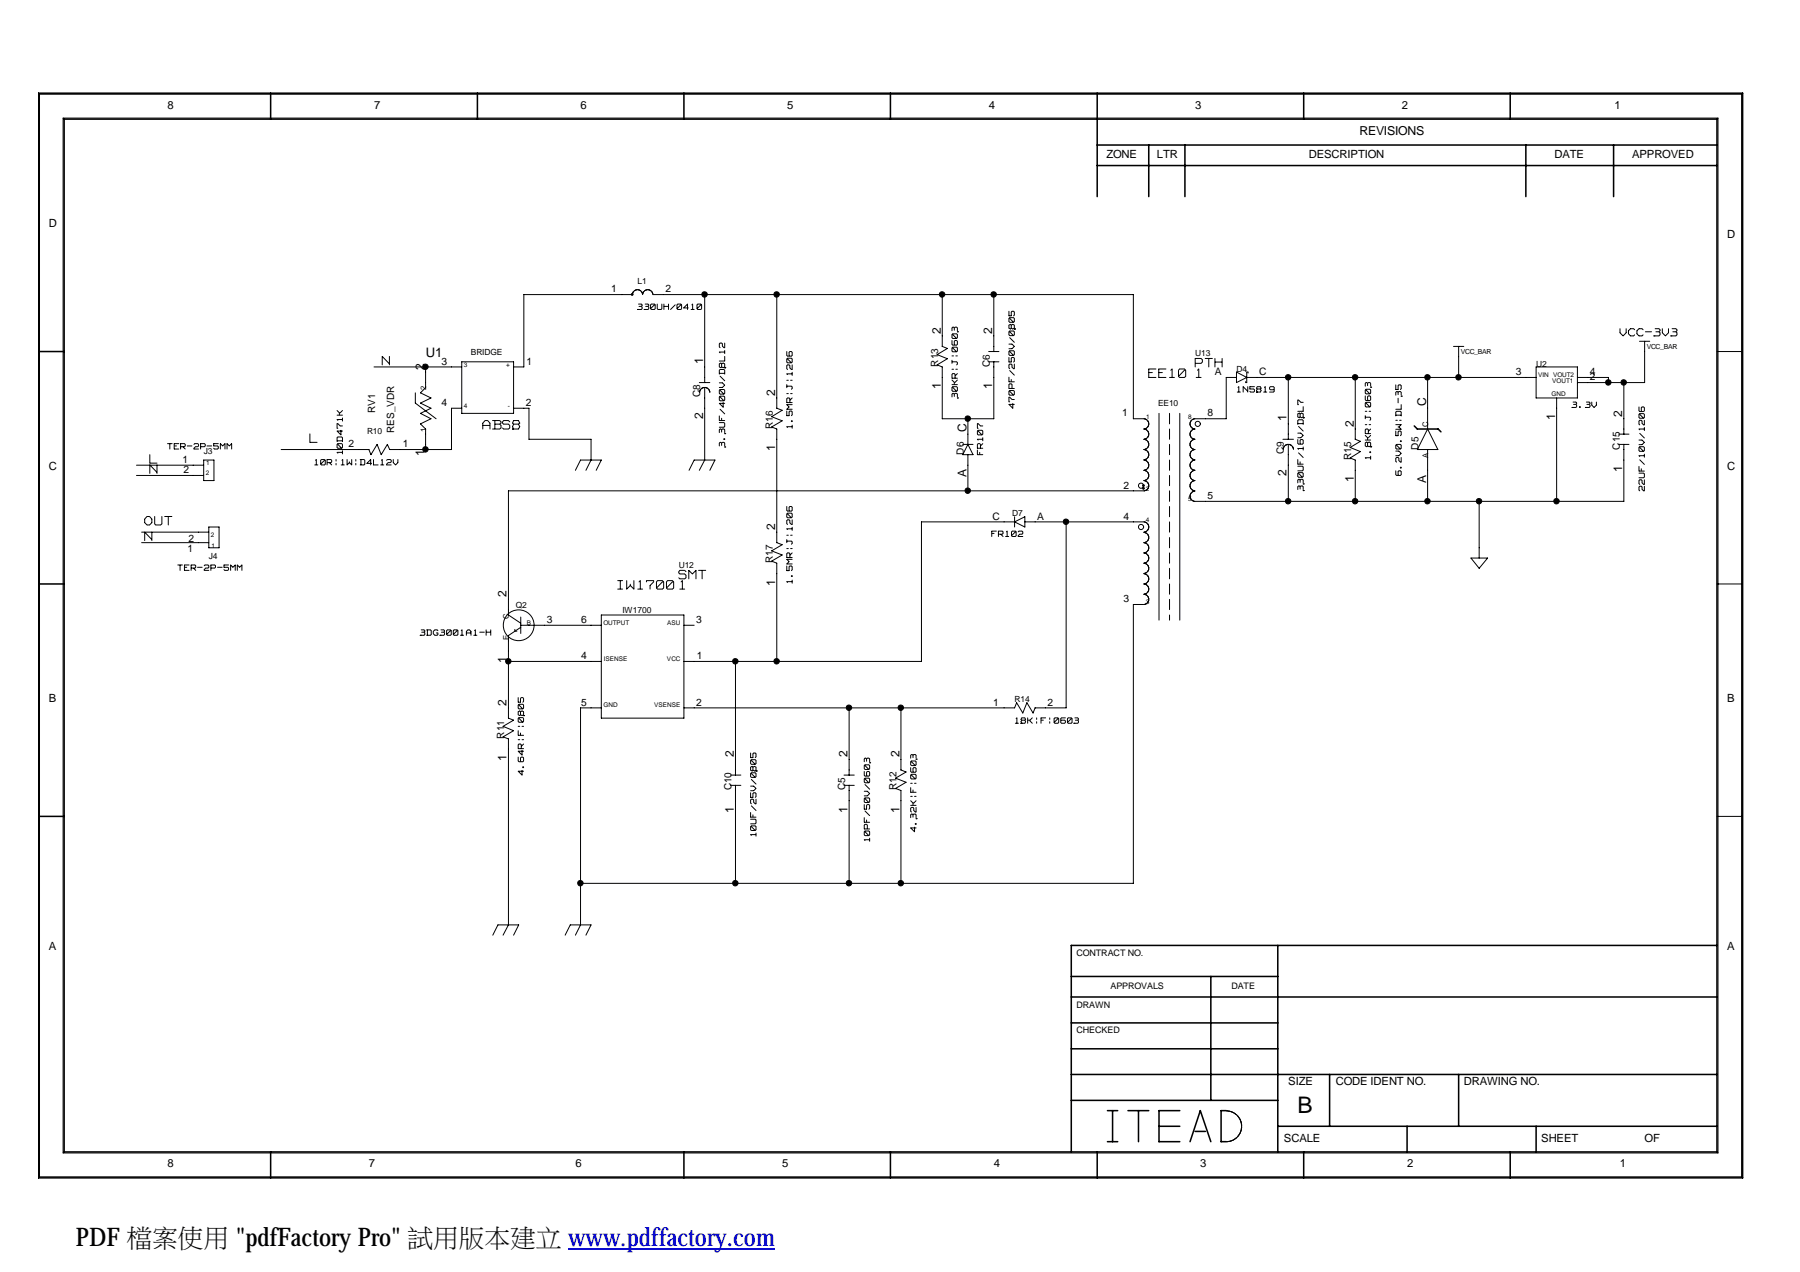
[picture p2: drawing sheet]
<svg xmlns="http://www.w3.org/2000/svg" width="297mm" height="210mm" viewBox="0 0 297 210" stroke-linecap="round" stroke-linejoin="round" font-family="sans-serif">
<defs><g id="words">
<text font-size="4.2" x="12.5" y="205.6">PDF 檔案使用 &quot;pdfFactoryPro&quot; 試用版本建立 www.pdffactory.com</text>
<text font-size="3.8" x="214.1" y="183.7">B</text>
<g font-size="2.7" fill="#fff">
<text x="63.1" y="60.5">N</text>
<text x="189.6" y="62.6">EE10</text>
<text x="197.2" y="60.8">PTH</text>
<text x="197.4" y="62.6">1</text>
<text x="79.7" y="71.1">ABS8</text>
<text x="24.7" y="76.7">L</text>
<text x="51.1" y="73.3">L</text>
<text x="24.7" y="78.4">N</text>
<text x="23.9" y="89.5">N</text>
<text x="23.9" y="86.9">OUT</text>
<text x="112" y="95.8">SMT</text>
<text x="101.9" y="97.5">IW1700</text>
<text x="112.2" y="97.5">1</text>
</g>
<text font-size="2.3" fill="#fff" x="267.3" y="55.6">VCC-3V3</text>
<text font-size="2.2" x="70.3" y="58.9">U1</text>
<g font-size="2">
<text x="224.3" y="22.3">REVISIONS</text>
<text x="155.2" y="55.1" transform="rotate(-90 155.2 55.1)">2</text>
<text x="163.7" y="55.1" transform="rotate(-90 163.7 55.1)">2</text>
<text x="70" y="61.1" transform="rotate(-90 70 61.1)">2</text>
<text x="116" y="60.1" transform="rotate(-90 116 60.1)">1</text>
<text x="127.9" y="65.3" transform="rotate(-90 127.9 65.3)">2</text>
<text x="155.2" y="64.2" transform="rotate(-90 155.2 64.2)">1</text>
<text x="163.7" y="64.2" transform="rotate(-90 163.7 64.2)">1</text>
<text x="116" y="69.2" transform="rotate(-90 116 69.2)">2</text>
<text x="159.5" y="71.3" transform="rotate(-90 159.5 71.3)">C</text>
<text x="212.3" y="69.5" transform="rotate(-90 212.3 69.5)">1</text>
<text x="223.4" y="70.5" transform="rotate(-90 223.4 70.5)">2</text>
<text x="235.3" y="67" transform="rotate(-90 235.3 67)">C</text>
<text x="256.6" y="69.4" transform="rotate(-90 256.6 69.4)">1</text>
<text x="267.7" y="68.8" transform="rotate(-90 267.7 68.8)">2</text>
<text x="70" y="75.3" transform="rotate(-90 70 75.3)">1</text>
<text x="127.9" y="74.5" transform="rotate(-90 127.9 74.5)">1</text>
<text x="267.7" y="77.9" transform="rotate(-90 267.7 77.9)">1</text>
<text x="159.5" y="78.8" transform="rotate(-90 159.5 78.8)">A</text>
<text x="212.3" y="78.5" transform="rotate(-90 212.3 78.5)">2</text>
<text x="223.4" y="79.6" transform="rotate(-90 223.4 79.6)">1</text>
<text x="235.3" y="79.6" transform="rotate(-90 235.3 79.6)">A</text>
<text x="127.9" y="87.5" transform="rotate(-90 127.9 87.5)">2</text>
<text x="83.6" y="98.6" transform="rotate(-90 83.6 98.6)">2</text>
<text x="127.9" y="96.6" transform="rotate(-90 127.9 96.6)">1</text>
<text x="83.6" y="109.4" transform="rotate(-90 83.6 109.4)">1</text>
<text x="83.6" y="116.5" transform="rotate(-90 83.6 116.5)">2</text>
<text x="83.6" y="125.6" transform="rotate(-90 83.6 125.6)">1</text>
<text x="121.1" y="125" transform="rotate(-90 121.1 125)">2</text>
<text x="139.9" y="125" transform="rotate(-90 139.9 125)">2</text>
<text x="148.4" y="125" transform="rotate(-90 148.4 125)">2</text>
<text x="121.1" y="134.1" transform="rotate(-90 121.1 134.1)">1</text>
<text x="139.9" y="134.1" transform="rotate(-90 139.9 134.1)">1</text>
<text x="148.4" y="134.1" transform="rotate(-90 148.4 134.1)">1</text>
</g>
<g font-size="2" fill="#fff">
<text x="158.3" y="65.7" transform="rotate(-90 158.3 65.7)">30KR|J|0603</text>
<text x="131.1" y="70.7" transform="rotate(-90 131.1 70.7)">1.5MR|J|1206</text>
<text x="167.7" y="67.4" transform="rotate(-90 167.7 67.4)">470PF/250V/0805</text>
<text x="56.9" y="74.9" transform="rotate(-90 56.9 74.9)">10D471K</text>
<text x="119.9" y="73.8" transform="rotate(-90 119.9 73.8)">3.3UF/400V/D8L12</text>
<text x="162.5" y="75" transform="rotate(-90 162.5 75)">FR107</text>
<text x="226.5" y="75.8" transform="rotate(-90 226.5 75.8)">1.8KR|J|0603</text>
<text x="215.4" y="81" transform="rotate(-90 215.4 81)">330UF/16V/D8L7</text>
<text x="231.6" y="78.5" transform="rotate(-90 231.6 78.5)">6.2V0.5W|DL-35</text>
<text x="271.7" y="81" transform="rotate(-90 271.7 81)">22UF/10V/1206</text>
<text x="131.1" y="96.2" transform="rotate(-90 131.1 96.2)">1.5MR|J|1206</text>
<text x="86.7" y="127.9" transform="rotate(-90 86.7 127.9)">4.64R|F|0805</text>
<text x="125.1" y="138" transform="rotate(-90 125.1 138)">10UF/25V/0805</text>
<text x="151.5" y="137.3" transform="rotate(-90 151.5 137.3)">4.32K|F|0603</text>
<text x="143.8" y="138.8" transform="rotate(-90 143.8 138.8)">10PF/50V/0603</text>
</g>
<g font-size="1.9">
<text x="27.6" y="17.9">8</text>
<text x="61.7" y="17.9">7</text>
<text x="95.8" y="17.9">6</text>
<text x="129.9" y="17.9">5</text>
<text x="163.2" y="17.9">4</text>
<text x="197.2" y="17.9">3</text>
<text x="231.3" y="17.9">2</text>
<text x="266.4" y="17.9">1</text>
<text x="182.6" y="26.1">ZONE</text>
<text x="190.9" y="26.1">LTR</text>
<text x="216" y="26.1">DESCRIPTION</text>
<text x="256.5" y="26.1">DATE</text>
<text x="269.3" y="26.1">APPROVED</text>
<text x="8" y="37.5">D</text>
<text x="285" y="39.2">D</text>
<text x="8" y="77.6">C</text>
<text x="285" y="77.6">C</text>
<text x="8" y="115.9">B</text>
<text x="285" y="115.9">B</text>
<text x="8" y="156.8">A</text>
<text x="285" y="156.8">A</text>
<text x="212.6" y="179">SIZE</text>
<text x="220.4" y="179">CODE IDENT NO.</text>
<text x="241.6" y="179">DRAWING NO.</text>
<text x="211.9" y="188.5">SCALE</text>
<text x="254.3" y="188.5">SHEET</text>
<text x="271.4" y="188.5">OF</text>
<text x="27.6" y="192.6">8</text>
<text x="60.9" y="192.6">7</text>
<text x="95" y="192.6">6</text>
<text x="129.1" y="192.6">5</text>
<text x="164" y="192.6">4</text>
<text x="198.1" y="192.6">3</text>
<text x="232.2" y="192.6">2</text>
<text x="267.3" y="192.6">1</text>
</g>
<g font-size="1.7">
<text x="100.8" y="48.2">1</text>
<text x="109.8" y="48.2">2</text>
<text x="72.9" y="60.2">3</text>
<text x="86.9" y="60.2">1</text>
<text x="115.6" y="65.5" transform="rotate(-90 115.6 65.5)">C8</text>
<text x="154.8" y="60.5" transform="rotate(-90 154.8 60.5)">R13</text>
<text x="163.3" y="60.6" transform="rotate(-90 163.3 60.6)">C6</text>
<text x="200.5" y="61.9">A</text>
<text x="207.8" y="61.9">C</text>
<text x="250.1" y="61.9">3</text>
<text x="262.3" y="61.9">4</text>
<text x="262.3" y="62.8">2</text>
<text x="61.9" y="68.2" transform="rotate(-90 61.9 68.2)">RV1</text>
<text x="65" y="71.4" transform="rotate(-90 65 71.4)">RES_VDR</text>
<text x="72.9" y="67">4</text>
<text x="86.8" y="67">2</text>
<text x="127.5" y="70.8" transform="rotate(-90 127.5 70.8)">R16</text>
<text x="185.2" y="68.7">1</text>
<text x="199.3" y="68.7">8</text>
<text x="30.1" y="76.4">1</text>
<text x="57.5" y="73.8">2</text>
<text x="66.5" y="73.8">1</text>
<text x="159" y="75" transform="rotate(-90 159 75)">D6</text>
<text x="211.9" y="74.9" transform="rotate(-90 211.9 74.9)">C9</text>
<text x="223" y="75.9" transform="rotate(-90 223 75.9)">R15</text>
<text x="234.1" y="74.2" transform="rotate(-90 234.1 74.2)">D5</text>
<text x="267.3" y="74.2" transform="rotate(-90 267.3 74.2)">C15</text>
<text x="30.3" y="78.1">2</text>
<text x="185.4" y="80.6">2</text>
<text x="199.3" y="82.4">5</text>
<text x="31.1" y="89.4">2</text>
<text x="163.8" y="85.7">C</text>
<text x="171.2" y="85.7">A</text>
<text x="185.4" y="85.7">4</text>
<text x="30.9" y="91.1">1</text>
<text x="127.5" y="92.9" transform="rotate(-90 127.5 92.9)">R17</text>
<text x="185.4" y="99.4">3</text>
<text x="90.2" y="102.8">3</text>
<text x="95.9" y="102.8">6</text>
<text x="114.9" y="102.8">3</text>
<text x="95.9" y="108.8">4</text>
<text x="115" y="108.8">1</text>
<text x="95.9" y="116.4">5</text>
<text x="114.9" y="116.4">2</text>
<text x="163.9" y="116.4">1</text>
<text x="172.8" y="116.4">2</text>
<text x="83.2" y="121.9" transform="rotate(-90 83.2 121.9)">R11</text>
<text x="120.7" y="130.4" transform="rotate(-90 120.7 130.4)">C10</text>
<text x="139.4" y="130.4" transform="rotate(-90 139.4 130.4)">C5</text>
<text x="148" y="130.4" transform="rotate(-90 148 130.4)">R12</text>
</g>
<g font-size="1.7" fill="#fff">
<text x="105.2" y="51.2">330UH/0410</text>
<text x="204.2" y="64.9">1N5819</text>
<text x="259.4" y="67.4">3.3V</text>
<text x="27.6" y="74.3">TER-2P-5MM</text>
<text x="51.9" y="76.9">10R|1W|D4L12V</text>
<text x="163.7" y="88.7">FR102</text>
<text x="29.3" y="94.3">TER-2P-5MM</text>
<text x="69.3" y="105">3DG3001A1-H</text>
<text x="167.6" y="119.5">18K|F|0603</text>
</g>
<g font-size="1.5">
<text x="177.6" y="157.7">CONTRACT NO.</text>
<text x="177.6" y="166.3">DRAWN</text>
<text x="183.3" y="163.2">APPROVALS</text>
<text x="203.2" y="163.2">DATE</text>
<text x="177.6" y="170.5">CHECKED</text>
</g>
<g font-size="1.4">
<text x="105.2" y="46.9">L1</text>
<text x="77.7" y="58.6">BRIDGE</text>
<text x="197.2" y="58.8">U13</text>
<text x="204" y="61.4">D4</text>
<text x="253.5" y="60.5">U2</text>
<text x="60.6" y="71.6">R10</text>
<text x="191.1" y="67.1">EE10</text>
<text x="33.6" y="75">J3</text>
<text x="167" y="85.2">D7</text>
<text x="34.5" y="92.3">J4</text>
<text x="112" y="93.7">U12</text>
<text x="85.1" y="100.3">Q2</text>
<text x="102.7" y="101.1">IW1700</text>
<text x="167.4" y="115.9">R14</text>
</g>
<g font-size="1.3">
<text x="70.3" y="64.4" transform="rotate(-90 70.3 64.4)">2</text>
<text x="70.3" y="71.2" transform="rotate(-90 70.3 71.2)">1</text>
<text x="235.7" y="70.5" transform="rotate(-90 235.7 70.5)">C</text>
<text x="235.7" y="75.6" transform="rotate(-90 235.7 75.6)">A</text>
<text x="83.9" y="105.6" transform="rotate(-90 83.9 105.6)">E</text>
<text x="84" y="102.1" transform="rotate(-90 84 102.1)">C</text>
</g>
<g font-size="1.1">
<text x="241" y="58.5">VCC_BAR</text>
<text x="271.7" y="57.6">VCC_BAR</text>
<text x="76.5" y="60.5">3</text>
<text x="83.5" y="60.6">+</text>
<text x="253.8" y="62.3">VIN VOUT2</text>
<text x="256" y="65.3">GND</text>
<text x="256.2" y="63.1">VOUT1</text>
<text x="76.5" y="67.3">4</text>
<text x="83.8" y="67.4">-</text>
<text x="189.1" y="69.1">1</text>
<text x="196.1" y="69.1">8</text>
<text x="34" y="76.8">1</text>
<text x="34" y="78.5">2</text>
<text x="189.1" y="81">2</text>
<text x="196.1" y="82.7">5</text>
<text x="34.8" y="88.7">2</text>
<text x="189.1" y="86.1">4</text>
<text x="34.9" y="90.4">1</text>
<text x="189.1" y="99.8">3</text>
<text x="87" y="103.2">B</text>
<text x="99.6" y="103.1">OUTPUT</text>
<text x="110.1" y="103.1">ASU</text>
<text x="99.7" y="109.1">ISENSE</text>
<text x="110.1" y="109.1">VCC</text>
<text x="99.6" y="116.7">GND</text>
<text x="107.9" y="116.7">VSENSE</text>
</g>
</g></defs>
<g fill="none" stroke="#000" stroke-width=".25">
<path d="M6.3 15.4h281.3v179h-281.3zM10.6 19.7h272.7v170.4h-272.7zM44.7 15.4v4.3M78.8 15.4v4.3M112.9 15.4v4.3M146.9 15.4v4.3M181.1 15.4v17M215.1 15.4v4.3M249.2 15.4v4.3M181.1 23.9h102.2M181.1 27.3h102.2M189.6 23.9v8.5"/>
<path d="M195.5 23.9v8.5M251.8 23.9v8.5M266.3 23.9v8.5M6.3 58h4.3M233.4 70.3l.5 .5h3.4M237.3 70.8l.5 .5M6.3 96.4h4.3M6.3 134.7h4.3M210.9 156v34.1M283.3 156h-106.5v34.1M176.8 161.1h34.1M176.8 177.3h106.5"/>
<path d="M176.8 173.1h34.1M176.8 168.8h34.1M176.8 164.5h106.5M199.8 161.1v20.5M219.4 177.3v8.6M240.7 177.3v8.6M44.7 190.1v4.3M112.9 190.1v4.3M146.9 190.1v4.3M176.8 181.6h34.1M181.1 190.1v4.3M182.8 183.3h1.6"/>
<path d="M182.8 188.4h1.6M183.6 183.3v5.1M186.1 183.3h3.5M187.9 183.3v5.1M191.3 185.9h3.4M194.7 183.3h-3.4v5.1h3.4M196.4 188.4l1.7-5.1 1.7 5.1M197.2 186.7h1.7M202.4 183.3h-.9v5.1h.9M210.9 185.9h72.4M215.1 190.1v4.3M232.2 185.9v4.2"/>
<path d="M249.2 190.1v4.3M253.5 185.9v4.2"/>
</g>
<g fill="none" stroke="#000" stroke-width=".17">
<path d="M6.5 15.6h280.9v178.6h-280.9zM10.4 19.5h273.1v170.8h-273.1zM63.1 58.8l1.1 1.2M63.1 58.9v1.3M64.3 58.8v1.4M76.2 59.7h8.6v8.5h-8.6zM104.4 48.6h-18v12h-1.6M104.4 48.3h.1M104.6 48.1l-.2 .5M104.8 47.9h.1M105.2 51.1h.1M105.2 47.8l-.6 .2"/>
<path d="M105.2 47.8l.6 .3M105.4 51.1h.4M105.4 50.2h.4M105.5 50.6h.3M105.8 48.1l.2 .4M105.8 50.2l.2 .1M105.9 50.6l.1 .1M106 50.3v.1M106 50.7v.2M106 50.9l-.2 .2M106 50.4l-.2 .2M106 48.5v.1"/>
<path d="M106.1 48.3h.1M106.3 51.1h.1M106.3 48.1l-.3 .4M106.5 51.1h.4M106.5 50.2h.4M106.5 47.9h.1M106.6 50.6h.3M106.9 47.8l-.6 .2M106.9 47.8l.6 .3M106.9 50.2l.2 .1M107 50.6l.1 .1M107.1 50.3v.1"/>
<path d="M107.1 50.7v.2M107.1 50.9l-.2 .2M107.1 50.4l-.2 .2M107.4 50.9l.1 .2M107.4 50.3v.6M107.5 50.2l-.1 .1M107.5 48.1l.2 .5M107.5 51.1h.4M107.5 50.2h.4M107.7 48.6h79.3v20.5h1.7M107.9 50.3l-.5 .6M108 50.3h.1"/>
<path d="M108 50.2l.1 .1M108.1 50.9l-.1 .2M108.1 50.3v.6M108.5 50.9l.1 .2M108.5 50.2v.7M108.6 51.1h.5M109.2 50.9l-.1 .2M109.2 50.2v.7M109.6 50.2v.9M109.6 50.6h.7M110.3 50.2v.9M111.4 50.3l-.7 .8"/>
<path d="M111.7 50.9l.1 .2M111.7 50.3v.6M111.8 50.2l-.1 .1M111.9 51.1h.4M111.9 50.2h.4M112.3 50.3l-.5 .6M112.4 50.3h.1M112.4 50.2l.1 .1M112.5 50.9l-.1 .2M112.5 50.3v.6M112.9 50.8h.7M113.5 50.2v.9"/>
<path d="M113.5 50.2l-.7 .6M114 51.1h.6M114.3 50.2l-.1 .1M114.3 50.2v.8M115 50.9l.1 .2M115 50.3v.6M115.1 50.2l-.1 .1M115.2 51.1h.4M115.2 50.2h.4M115.6 50.3l-.5 .6M115.7 50.3h.1M115.7 50.2l.1 .1"/>
<path d="M115.8 50.9l-.1 .2M115.8 50.3v.6M116.3 48.6v14.5M118.7 57.2l.1 .2M118.7 58.1l.1 .1M118.7 56.8v.4M118.7 59.6h.9M118.7 58.1h.8M118.8 56.6l-.1 .1M118.9 56.6h.1M119.1 56.6l.1 .1M119.2 56.8v.3"/>
<path d="M119.2 57.1l.3 .3M119.5 57.4h.1M119.6 56.6v.7M119.6 57.8v.5M119.6 58.8v.7M128.2 48.6v18.8l.9 .3-1.8 1.1 1.8 .6-1.8 1.1 .9 .3v18.7l.9 .4-1.8 1 1.8 .7-1.8 1 .9 .3v16.2M129.8 58.6l.2 .2M129.8 59.7l.2 .2M129.8 58v.6M129.8 59.3v.4M130 59.2h.1M130 59.1l-.2 .1"/>
<path d="M130 58.8h.6M130 59.3l.6 .5M130 59.1h.6M130 59.9h.6M130.2 58.6l.1 .1M130.2 58.2v.4M130.3 58l-.1 .1M130.4 58h.2M130.6 58l.1 .1M130.6 59.1l.1 .1M130.7 58.6l-.1 .2M130.7 59.7l-.1 .2"/>
<path d="M130.7 58.2v.4M130.7 59.3v.4M155.5 48.6v8.6l.8 .3-1.7 1 1.7 .7-1.7 1 .9 .4v8.5h8.5v-9.4M157.1 55.7l.1 .2M157.1 56.8l.1 .2M157.1 57.9l.1 .2M157.1 58.7h.3M157.1 54.2v.4M157.1 55.3v.4M157.1 56.2v.6M157.1 57.5v.4M157.1 59.5v.5"/>
<path d="M157.1 59.7h.7M157.2 54l-.1 .1M157.2 55.1v.1M157.2 57.3v.1M157.2 55.1l-.1 .1M157.2 57.3l-.1 .1M157.3 54h.1M157.3 55.3l.5 .5M157.3 55.1h.5M157.3 55.9h.5M157.3 57h.5M157.3 57.5l.5 .5"/>
<path d="M157.3 57.3h.5M157.3 58.1h.5M157.4 54l.1 .1M157.5 54.2v.3M157.5 56.4v.4M157.5 56.8l.1 .1M157.6 54l-.1 .1M157.6 56.2l-.1 .1M157.6 54h.2M157.6 56.2h.2M157.7 58.7h.3M157.9 55.1l.1 .1"/>
<path d="M157.9 54l.1 .1M157.9 56.2l.1 .1M157.9 57.3l.1 .1M157.9 59.7l.1 .1M158 54.8h.1M158 55.7l-.1 .2M158 56.8l-.1 .2M158 57.9l-.1 .2M158 54.2v.4M158 55.3v.4M158 56.4v.4M158 57.5v.4"/>
<path d="M158 59.9v.1M163.2 58h1.6M163.2 59.7h1.6M164 48.6v9.4M166.5 55.3l.1 .1M166.5 54.2l.3 .1 .1-.1 .2 .1 .3-.1M166.5 53.1l.1 .1M166.5 53.7l.3-.2 .1 .2 .2-.2 .3 .2M166.5 58.5l.1 .1M166.5 59.7h.4M166.5 52.1h.4M166.5 51.4v.7"/>
<path d="M166.5 52.6v.4M166.5 53.7v.4M166.5 54.8v.4M166.5 58.1v.4M166.5 59v.7M166.5 56.8h.5M166.5 57.5h.5M166.6 52.5h.1M166.6 54.7v.1M166.6 57.9v.1M166.6 52.4l-.1 .1M166.6 54.6l-.1 .2"/>
<path d="M166.6 57.9l-.1 .1M166.6 55.7l.8 .8M166.7 52.6l.5 .5M166.7 52.4h.5M166.7 53.2h.5M166.7 54.8l.5 .5M166.7 54.6h.5M166.7 55.4h.5M166.7 58.1l.5 .5M166.7 57.9h.5M166.7 58.6h.5M166.9 51.5v.6"/>
<path d="M166.9 53.7v.4M166.9 59.2v.5M167 51.4l-.1 .1M167 59l-.1 .1M167 56.8l.4 .4M167 51.4h.2M167 59h.2M167.3 52.4l.1 .1M167.3 51.4l.1 .1M167.3 54.6l.1 .2M167.3 57.9l.1 .1M167.3 59l.1 .1"/>
<path d="M167.3 57.2l-.3 .3M167.4 54.3h.1M167.4 52l-.1 .1M167.4 53.1l-.1 .1M167.4 55.3l-.1 .1M167.4 58.5l-.1 .1M167.4 59.6l-.1 .1M167.4 51.5v.5M167.4 52.6v.4M167.4 53.7v.4M167.4 54.8v.4M167.4 58.1v.4"/>
<path d="M167.4 59.2v.4M197.2 59.2h1M197.2 59.2v1.4M197.3 60h.9M198.2 59.2l.2 .2M198.4 59.7l-.2 .3M198.4 59.4v.3M198.9 59.2h1.2M199.5 59.2v1.4M200.5 59.2v1.4M200.5 59.7h1.1M201.7 59.2v1.4"/>
<path d="M239.9 57.2h1.7M240.7 57.2v5.1M267.3 54.9l.5 .5M267.3 54.2v.7M268.4 54.2v.7M268.4 54.9l-.6 .5M268.7 54.6v.4M268.7 55.1l.4 .3M269.1 54.2l-.4 .4M269.1 55.4h.4M269.1 54.2h.4M269.6 54.2l.1 .2"/>
<path d="M269.7 55.3l-.1 .1M270.1 54.6v.4M270.1 55.1l.4 .3M270.5 54.2l-.4 .4M270.5 55.4h.4M270.5 54.2h.4M270.6 56.3h1.6M271 54.2l.1 .2M271.1 55.3l-.1 .1M271.4 56.3v6.8h-11.1M271.5 54.8h1M272.9 55.4h.1"/>
<path d="M273.1 55.4h.6M273.1 54.2h.6M273.3 54.8h.4M273.8 54.2l.1 .2M273.8 54.8l.1 .1M273.9 54.5h.1M273.9 55v.2M273.9 55.3l-.1 .1M273.9 54.6l-.1 .2M274.3 54.9l.5 .5M274.3 54.2v.7M275.3 54.2v.7"/>
<path d="M275.3 54.9l-.5 .5M275.7 55.4h.1M275.9 55.4h.6M275.9 54.2h.6M276.1 54.8h.4M276.6 54.2l.1 .2M276.6 54.8l.1 .1M276.7 54.5h.1M276.7 55v.2M276.7 55.3l-.1 .1M276.7 54.6l-.1 .2M283.3 58h4.3"/>
<path d="M22.5 76.8h11.1M22.5 78.5h11.1M24.7 75v1.4M24.7 76.8v1.3M24.7 76.7l1.2 1.2M24.8 76.4h1.1M25.9 76.7v1.4M27.6 73.2h.8M28 73.3v.8M28.7 73.2h.8M28.7 73.3v.8M28.8 74.1h.7"/>
<path d="M28.8 73.6h.3M29.8 73.2h.6M29.8 73.3v.8M29.8 73.7h.6M30.2 73.8l.4 .3M30.4 73.2l.2 .1M30.6 73.6l-.2 .1M30.6 73.4v.1M30.9 73.6h.8M32 74v.1M32 74.1h.8M32.1 73.2l-.1 .1"/>
<path d="M32.2 73.2h.4M32.3 73.7l-.3 .3M32.3 73.7h.3M32.6 73.2l.2 .1M32.8 73.4v.1M32.8 73.6l-.2 .1M33.1 73.2h.6M33.1 73.3v.8M33.1 73.7h.6M33.6 75.9h1.7v3.4h-1.7zM33.7 73.2l.2 .1M33.9 73.6l-.2 .1"/>
<path d="M33.9 73.4v.1M34.2 73.6h.7M35.3 74l.1 .1M35.3 73.2v.4M35.3 73.6h.6M35.3 73.2h.7M35.4 74.1h.5M35.9 73.6l.1 .1M36 74l-.1 .1M36 73.8v.1M36.4 73.2l.3 .3M36.4 73.3v.8"/>
<path d="M37.1 73.3v.8M37.1 73.2l-.4 .4M37.5 73.2l.3 .3M37.5 73.3v.8M38.2 73.3v.8M38.2 73.2l-.4 .4M51.1 71.6v1.4M51.2 73h1.1M51.9 76.7h.6M52.2 75.8l-.1 .2M52.2 75.9v.8M52.9 76.6l.1 .1"/>
<path d="M52.9 76v.6M53 75.8l-.1 .2M53.1 75.8h.4M53.1 76.7h.4M53.5 76l-.5 .6M53.6 76h.1M53.6 75.8l.1 .2M53.7 76.6l-.1 .1M53.7 76v.6M54 75.8h.6M54 75.9v.8M54 76.3h.6"/>
<path d="M54.4 76.4l.3 .3M54.6 75.8l.1 .2M54.7 76.2l-.1 .1M54.7 76v.2M55.5 75.8v.3M55.5 76.5v.2M55.6 70.7h.2M55.6 69.9h.2M55.6 69.2l.2 .2M55.6 73.8l.2 .2M55.6 74.6l.2 .2M55.6 68.5h.9"/>
<path d="M55.6 67.7l.4 .4M55.6 69.9v.7M55.6 72.3v.6M55.6 73.4v.4M55.6 71.1l.7 .7M55.7 69.2h.8M55.7 71.1h.8M55.7 72.7h.8M55.7 74.6h.8M55.8 72.1l-.2 .1M55.8 73.3h.1M55.8 73.2l-.2 .1"/>
<path d="M55.8 73.2h.5M55.8 74h.5M55.8 69.9l.3 .4M55.8 72.1h.5M55.8 73.4l.5 .5M56 68.2v.3M56 68.1h.1M56.2 70.3h.3M56.3 71v.7M56.3 76.7h.5M56.4 72.1l.1 .1M56.4 73.2l.1 .1"/>
<path d="M56.5 73.8l-.1 .2M56.5 67.7l-.3 .4M56.5 69v.5M56.5 72.3v.6M56.5 73.4v.4M56.5 74.4v.5M56.6 75.8l-.2 .2M56.6 75.9v.8M57.3 75.8v.9M57.6 76.4l-.3 .3M57.7 76.2v.1M57.7 76.3l.3 .4"/>
<path d="M58 75.8v.9M58.7 75.8v.3M58.7 76.5v.2M59.4 75.8h.6M59.4 76.7h.6M59.6 75.9v.8M60.1 75.8l.1 .2M60.2 76.6l-.1 .1M60.2 76v.6M60.6 76.5h.7M61.2 75.9v.8M61.2 75.8l-.7 .7"/>
<path d="M61.6 75.8v.9M61.7 76.7h.7M61.7 60.6h14.5M62.8 76.7h.5M63.1 75.8l-.2 .2M63.1 75.9v.8M63.8 76.6v.1M63.8 76.7h.8M63.9 75.8l-.1 .2M64 75.8h.4M64.1 76.3l-.3 .3M64.1 76.3h.3"/>
<path d="M64.4 75.8l.2 .2M64.6 76v.2M64.6 76.2l-.2 .1M64.9 76.3l.3 .4M64.9 75.8v.5M65.7 75.8v.5M65.7 76.3l-.4 .4M68.5 64.8v1.7l3.5 2.6M70.2 60.6v3.4l-.8 .8 1.7 .9-1.7 .8 1.7 .9-1.7 .8 1.7 .9-1.7 .8 .8 .9v3.4M76.2 67.4h-1.7v6.8h-10.2l-.4-.9-1 1.7-.7-1.7-1 1.7-.3-.8h-14.5M79.7 69.9v.9M79.7 70.2h1.1"/>
<path d="M80.1 69.4l-.4 .4M80.1 69.4h.3M80.5 69.4l.4 .4M80.9 69.9v.9M81.3 70.8h1.1M81.3 69.4h1.1M81.7 69.4v1.4M81.7 70h.7M82.5 69.4l.2 .2M82.5 70l.2 .2M82.7 69.8l-.2 .1M82.7 69.7v.1"/>
<path d="M82.7 70.2v.4M82.7 70.6l-.2 .2M82.9 69.6v.2M82.9 69.8l.2 .2M82.9 70.6l.2 .2M83.1 69.4l-.1 .2M83.1 70.8h.8M83.1 69.4h.8M83.1 70h.8M83.9 69.4l.2 .2M83.9 70l.2 .2M84.1 70.2v.4"/>
<path d="M84.1 70.6l-.2 .2M84.6 70.8h.1M84.8 67.4h2.5v5.1h10.2v3.4l-.8 1.7M84.8 69.4l-.2 .4 .2 .2-.2 .4 .2 .4M84.8 70.8h.7M84.8 69.4h.7M84.8 70h.7M85.6 69.4l.2 .4-.2 .2 .2 .4-.2 .4M95 77.6l.8-1.7h3.4l-.8 1.7M113.7 77.6l.9-1.7h3.4l-.9 1.7M115.4 63.1h1.7M115.7 64.2l-.3 .5"/>
<path d="M116.3 63.9l-.6 .2M116.3 64v11.9l-.9 1.7M116.3 63.9l.6 .3M116.9 64.2l.2 .5M118.7 63.9h.5M118.7 66l.1 .1M118.7 60l.3-.1 .1 .1 .2-.1 .3 .1M118.7 60.6l.3 .1 .1-.1 .2 .1 .3-.1M118.7 64.9l.1 .1M118.7 60.1v.4M118.7 61.1v.6M118.7 64.4v.5"/>
<path d="M118.7 65.5v.5M118.7 68.6v.8M118.7 71v.4M118.7 73.2v.4M118.7 63.2h.5M118.7 66.6l.6 .6M118.7 69.7h.7M118.7 70.5h.7M118.7 69.4h.9M118.7 61.6h.8M118.7 66.6h.9M118.8 61l-.1 .1"/>
<path d="M118.8 64.3v.1M118.8 65.4v.1M118.8 64.3l-.1 .1M118.8 65.4l-.1 .1M118.8 70.8l-.1 .1M118.8 73l-.1 .1M118.8 62.1l.8 .7M118.8 67.5l.8 .8M118.9 70.8h.1M118.9 73h.1M118.9 61h.5M118.9 64.3h.5"/>
<path d="M118.9 64.4l.5 .6M118.9 65h.5M118.9 65.5l.5 .6M118.9 65.4h.5M118.9 66.1h.5M119 70.8l.1 .1M119 73l.1 .1M119.1 60.1v.4M119.1 69v.4M119.1 71v.3M119.1 73.2v.3M119.2 70.8l-.1 .1"/>
<path d="M119.2 73l-.1 .1M119.2 63.2l.4 .4M119.3 70.8h.1M119.3 73h.1M119.3 66.4v.8M119.5 72.4h.1M119.5 61l.1 .1M119.5 64.3l.1 .1M119.5 65.4l.1 .1M119.5 69.7l.1 .2M119.5 70.8l.1 .1M119.5 72.4v.1"/>
<path d="M119.5 73l.1 .1M119.5 72.5h.1M119.5 63.6l-.3 .3M119.6 60.7h.1M119.6 71.6h.1M119.6 73.8h.1M119.6 64.9l-.1 .1M119.6 66l-.1 .1M119.6 70.4l-.1 .1M119.6 60.1v.4M119.6 61.1v.6M119.6 64.4v.5"/>
<path d="M119.6 65.5v.5M119.6 69.9v.4M119.6 71v.4M119.6 72.4v.1M119.6 73.2v.4M129.8 70.4l.2 .1M129.8 60.8l.2 .2M129.8 61.7l.2 .1M129.8 62.8h.3M129.8 65h.3M129.8 60.4v.4M129.8 63.5v.5"/>
<path d="M129.8 65.8v.6M129.8 67.8v.8M129.8 66.8l.4 .4M129.8 68.6h.4M129.9 66.8h.8M129.9 67.5h.8M129.9 61.7h.8M129.9 63.7h.7M129.9 66.4h.8M129.9 70.4h.8M130 60.2l-.2 .1M130 65.7l-.2 .1"/>
<path d="M130 60.2h.2M130 65.7h.2M130.2 67.2l-.4 .3M130.2 60.2l.1 .1M130.2 65.7l.1 .1M130.2 68v.6M130.3 60.4v.3M130.3 65.8v.6M130.3 67.8l-.1 .2M130.3 60.7l.3 .3M130.4 67.8h.2M130.5 62.8h.2"/>
<path d="M130.5 65h.2M130.6 63.7l.1 .2M130.6 67.8l.1 .2M130.6 69.4h.1M130.6 69.5v.1M130.6 61h.1M130.6 69.6h.1M130.7 60.2v.7M130.7 61.4v.5M130.7 63.9v.2M130.7 68v.4M130.7 69.5h.1"/>
<path d="M130.7 70.2v.5M130.7 64.1l-.1 .1M130.7 68.5l-.1 .1M130.7 65.7l-.3 .3M157.1 60.9h.3M157.1 64.4l.1 .2M157.1 61.8v.6M157.1 64v.4M157.1 65.1v.4M157.1 63.5h.9M157.1 62.7l.4 .4M157.1 62.4h.9"/>
<path d="M157.2 63.9h.1M157.2 61.7l-.1 .1M157.2 63.8l-.1 .1M157.2 64.9l-.1 .1M157.3 61.7h.1M157.3 64.9h.1M157.3 64l.5 .5M157.3 63.8h.5M157.3 64.6h.5M157.4 64.9l.1 .1M157.5 63.1v.3M157.5 65.1v.3"/>
<path d="M157.5 61.7l.1 .1M157.5 63.1h.1M157.6 64.9l-.1 .1M157.6 61.8v.6M157.6 64.9h.2M157.7 60.9h.3M157.9 63.8l.1 .1M157.9 64.9l.1 .1M158 65.7h.1M158 64v.4M158 65.1v.4M158 60.1l-.1 .1"/>
<path d="M158 64.4l-.1 .2M158 61.7l-.4 .3M158 62.7l-.4 .3M158.9 73.3h1.7M159.7 73.3l.9 1.7h-1.7zM159.7 69.1v4.2M159.7 75v6M161.3 70.7h.1M161.3 69.9h.1M161.3 71.6l.1 .2M161.3 72.5l.1 .1M161.3 69.9v.7"/>
<path d="M161.3 71.2v.4M161.3 73.4v.6M161.3 74.3v.7M161.3 72.5h.8M161.3 75h.9M161.3 74h.9M161.4 71v.1M161.4 71l-.1 .1M161.4 73.2l-.1 .1M161.5 73.2h.1M161.5 69.9l.3 .4M161.5 71.2l.5 .5"/>
<path d="M161.5 71h.5M161.5 71.8h.5M161.7 73.2l.1 .1M161.7 74.6v.4M161.8 73.4v.5M161.8 70.3h.4M162.1 71l.1 .1M162.2 71.6l-.1 .2M162.2 71.2v.4M162.2 72.2v.5M162.2 73.2l-.4 .3M166.5 60.7l.1 .1"/>
<path d="M166.5 65.1l.1 .1M166.5 65.5h.1M166.5 66.3h.1M166.5 60.3v.4M166.5 62.2v.8M166.5 63.5v.6M166.5 64.6v.4M166.5 65.6v.7M166.5 66.7l.6 .7M166.5 66.7h.9M166.5 63h.9M166.5 64.1h.9"/>
<path d="M166.6 64.5v.1M166.6 60.1l-.1 .1M166.6 63.3l-.1 .2M166.6 64.4l-.1 .2M166.6 61.1l.8 .8M166.7 65.6l.3 .3M166.7 60.1h.1M166.7 63.3h.1M166.7 64.6l.5 .6M166.7 64.4h.5M166.7 65.2h.5M166.9 60.1l.1 .1"/>
<path d="M166.9 62.6v.4M166.9 63.3l.1 .2M167 60.3v.3M167 63.5v.6M167 60.6l.3 .2M167 65.9h.4M167.1 66.6v.7M167.3 64.4l.1 .2M167.3 60.8h.1M167.4 65.1l-.1 .1M167.4 60.1v.7M167.4 64.6v.4"/>
<path d="M188.8 69.1l.5 .3M188.8 70.8h.1M188.8 72.5h.1M188.8 74.2h.1M188.8 75.9l.5 .3M188.8 77.6h.1M188.8 79.3h.1M188.9 70.8l.4 .2M188.9 72.5l.4 .2M188.9 74.2l.4 .2M188.9 77.6l.4 .3M188.9 79.3l.4 .3"/>
<path d="M189.1 77.5h.1M189.1 79.2h.1M189.1 70.7h.1M189.1 72.4h.1M189.1 74.1h.1M189.1 75.7h.1M189.3 70.6l-.4 .2M189.3 72.3l-.4 .2M189.3 74l-.4 .2M189.3 75.7l-.5 .2M189.3 77.4l-.4 .2M189.3 79.1l-.4 .2"/>
<path d="M189.4 69.4l.2 .5M189.4 71.1l.2 .5M189.4 72.8l.2 .5M189.4 74.5l.2 .5M189.4 76.2l.2 .6M189.4 77.9l.2 .6M189.4 79.6l.2 .6M189.4 70.4h.1M189.4 72.1h.1M189.4 73.8h.1M189.4 75.5h.1M189.5 77.1h.1"/>
<path d="M189.5 78.8h.1M189.6 76.8l-.3 .6M189.6 78.5l-.3 .6M189.6 70l-.3 .5M189.6 71.7l-.3 .5M189.6 73.4l-.3 .5M189.6 75.1l-.3 .5M189.6 60.9v1.4M189.6 60.9h1.2M189.6 62.3h1.2M189.6 61.5h.6M191.2 60.9h1.2"/>
<path d="M191.2 60.9v1.4M191.3 68.2v34.1M191.3 62.3h1.1M191.3 61.5h.5M193 68.2v1.7M193 70.8v1.7M193 73.3v1.7M193 75.9v1.7M193 78.5v1.7M193 62.3h.8M193.4 60.9l-.2 .2M193.4 60.9v1.3"/>
<path d="M194.5 62.1l.1 .2M194.5 61.1v1M194.6 60.9l-.1 .2M194.7 68.2v34.1M194.7 62.3h.7M194.7 60.9h.7M195.4 61.1l-.9 1M195.5 61.1h.1M195.5 60.9l.2 .2M195.7 62.1l-.2 .2M195.7 61.1v1M196.4 69.9l.2 .6"/>
<path d="M196.4 71.6l.2 .6M196.4 76.8l.2 .5M196.4 78.5l.2 .5M196.4 73.3l.2 .6M196.4 75l.2 .6M196.5 70.3h.1M196.5 72h.1M196.5 77.1h.1M196.5 78.8h.1M196.5 71.2h.1M196.5 72.9h.1M196.5 73.8h.1"/>
<path d="M196.5 74.6h.1M196.5 75.5h.1M196.6 70.5l.5 .3M196.6 72.2l.5 .3M196.6 73.9l.5 .3M196.6 75.6l.6 .3M196.6 77.4l.5 .2M196.6 79.1l.5 .2M196.6 69.4l-.2 .5M196.6 76.2l-.2 .5M196.6 77.9l-.2 .5M196.6 79.6l-.2 .5"/>
<path d="M196.6 71l-.2 .6M196.6 72.7l-.2 .6M196.6 74.4l-.2 .6M196.8 69.2h.1M196.8 70.9h.1M196.8 72.6h.1M196.8 74.1h.1M196.8 74.3h.1M196.8 75.7h.1M196.8 70.7h.1M196.8 72.4h.1M196.8 77.5h.1"/>
<path d="M196.8 79.2h.1M197.1 70.8h.1M197.1 70.8l-.4 .2M197.1 72.5h.1M197.1 72.5l-.4 .2M197.1 74.2h.1M197.1 74.2l-.4 .2M197.1 77.6h.1M197.1 77.6l-.4 .2M197.1 79.3h.1M197.1 79.3l-.4 .2M197.2 69.1l-.5 .2"/>
<path d="M197.2 75.9l-.5 .2M197.4 62.3h.8M197.8 60.9l-.2 .2M197.8 60.9v1.3M204 62.3h-1.6v6.8h-5.2M204 61.4l1.7 .9-1.7 .8zM204.2 64.7h.5M204.4 63.9v.8M204.4 63.8l-.1 .1M205.1 63.8l.8 .7M205.1 63.9v.8M205.7 62.3h47.8"/>
<path d="M205.9 63.8v.9M206 61.6v-.2h-.3v1.7h-.1v-.1M206.2 64.6l.2 .1M206.2 63.8v.4M206.3 63.8h.7M206.3 64.2h.5M206.4 64.7h.4M206.9 64.2l.1 .1M207 64.6l-.1 .1M207 64.4v.1M207.3 64.7h.1M207.5 63.8l-.2 .3 .2 .1-.2 .2 .2 .3"/>
<path d="M207.5 63.8h.4M207.5 64.7h.4M207.5 64.2h.4M208 63.8l.1 .3-.1 .1 .1 .2-.1 .3M208.5 64.7h.5M208.8 63.8l-.1 .1M208.8 63.9v.8M209.5 64.2l.1 .1M209.5 64v.1M209.5 64.7h.6M209.6 63.8l-.1 .1M209.7 63.8h.4"/>
<path d="M209.7 64.3h.4M210.1 63.8l.2 .1M210.2 64.2l-.1 .1M210.3 64.6l-.2 .1M210.3 64v.5M211.7 72.5h1.7M212 73.6l-.2 .5M212 73.5l.6-.2v9.4M212.6 62.3v10.2M212.6 73.3l.6 .3M213.2 73.6l.2 .5M214.2 77.7h.7"/>
<path d="M214.2 67.9h.9M214.2 72.2h.4M214.2 66h.1M214.2 66.8h.1M214.2 68.3l.2-.1 .1 .1 .3-.1 .3 .1M214.2 68.8l.2 .1 .1-.1 .3 .1 .3-.1M214.2 73.2l.1 .1M214.2 74l.1 .1M214.2 78.6l.1 .2M214.2 66.1v.6M214.2 68.3v.5M214.2 69.4v.6"/>
<path d="M214.2 72.5v.6M214.2 75.8v.8M214.2 78.2v.4M214.2 79.3v.4M214.2 71.5h.4M214.2 76.9h.7M214.2 69.9h.8M214.2 74h.8M214.2 76.6h.9M214.3 69.3l-.1 .1M214.3 74.7l.8 .8M214.3 78v.1"/>
<path d="M214.3 78l-.1 .1M214.3 79.1l-.1 .1M214.3 70.4l.8 .7M214.3 79.1h.1M214.3 66.1l.4 .3M214.3 69.3h.6M214.3 73.3h.6M214.3 78.2l.6 .5M214.3 78h.6M214.3 78.8h.6M214.4 79.1l.1 .1M214.5 73.2l.1 .1"/>
<path d="M214.5 68.3v.5M214.5 72.7v.4M214.5 76.2v.4M214.5 79.3v.3M214.7 72.5l-.2 .2M214.7 79.1l-.1 .1M214.7 71.5l.4 .4M214.7 72.5h.2M214.7 66.4h.4M214.7 79.1h.2M214.9 69.3l.2 .1M214.9 72.5l.2 .2"/>
<path d="M214.9 76.9l.2 .2M214.9 78l.2 .1M214.9 79.1l.2 .1M215 71.9l-.3 .3M215.1 68.9h.1M215.1 79.9h.1M215.1 73.2l-.2 .1M215.1 77.6l-.2 .1M215.1 78.6l-.2 .2M215.1 67.1v.7M215.1 68.3v.5M215.1 69.4v.6"/>
<path d="M215.1 72.7v.4M215.1 73.8v.5M215.1 77.1v.4M215.1 78.2v.4M215.1 79.3v.4M223.6 62.3v10.2l.9 .3-1.7 1 1.7 .7-1.7 1.1 .8 .3v6.8M225.3 72.6h.9M225.3 64.9l.1 .1M225.3 66l.1 .1M225.3 67l.1 .2M225.3 67.9h.3M225.3 70.1h.3"/>
<path d="M225.3 73.1l.3-.1 .1 .1 .2-.1 .3 .1M225.3 73.6l.3 .1 .1-.1 .2 .1 .3-.1M225.3 75.5l.1 .2M225.3 63.3v.4M225.3 64.4v.4M225.3 65.3v.6M225.3 66.6v.4M225.3 68.6v.5M225.3 71v.6M225.3 73.1v.4M225.3 71.9l.4 .3M225.3 68.8h.7"/>
<path d="M225.3 71.6h.9M225.3 75.5h.8M225.4 63.1l-.1 .2M225.4 64.3v.1M225.4 66.4v.1M225.4 64.2l-.1 .2M225.4 66.4l-.1 .1M225.4 70.8l-.1 .1M225.5 70.8h.1M225.5 63.1h.1M225.5 67.2h.5M225.5 66.4h.5"/>
<path d="M225.5 64.4l.5 .6M225.5 64.2h.5M225.5 65h.5M225.5 66.1h.5M225.5 66.6l.5 .5M225.6 63.1l.1 .2M225.7 63.3v.3M225.7 65.5v.4M225.7 72.3v.3M225.7 73.1v.4M225.7 66l.1 .1M225.7 70.8l.1 .1"/>
<path d="M225.7 72.2h.1M225.8 63.1l-.1 .1M225.8 65.3l-.1 .2M225.8 71v.5M225.8 63.1h.2M225.8 65.3h.2M225.9 67.9h.3M225.9 70.1h.3M226.1 63.1l.1 .2M226.1 64.2l.1 .2M226.1 66.4l.1 .1M226.1 65.3l.1 .2"/>
<path d="M226.1 68.8l.1 .2M226.1 74.6h.1M226.1 74.6v.1M226.1 74.7h.1M226.2 63.9h.1M226.2 73.7h.1M226.2 64.9l-.1 .1M226.2 66l-.1 .1M226.2 67l-.1 .2M226.2 63.3v.4M226.2 64.4v.4M226.2 65.5v.4"/>
<path d="M226.2 66.6v.4M226.2 69v.2M226.2 73.1v.4M226.2 74.6h.1M226.2 75.3v.5M226.2 69.2l-.1 .2M226.2 70.8l-.4 .3M226.2 71.9l-.4 .3M230.3 70.8h.9M230.3 70.1h.9M230.3 69.4h.3M230.3 74l.2 .1"/>
<path d="M230.3 76.1l.2 .2M230.3 78.3l.2 .2M230.3 75.2h.5M230.3 64.3h.4M230.3 63.5v.7M230.3 64.8v.4M230.3 68v.6M230.3 71.1v.8M230.3 73.5v.4M230.3 75.7v.4M230.3 77.7v.6M230.3 67.5h.9"/>
<path d="M230.3 71.9h.4M230.3 74.4h.5M230.4 68.5h.8M230.5 64.6l-.2 .1M230.5 67.9l-.2 .1M230.5 73.4v.1M230.5 73.3l-.2 .2M230.5 75.5l-.2 .1M230.5 74.1h.6M230.5 73.3h.6M230.5 67.9h.6M230.5 64.6h.1"/>
<path d="M230.5 75.5h.2M230.5 78.5h.6M230.5 73.5l.6 .6M230.6 64.6l.1 .1M230.7 63.7v.5M230.7 64.8v.3M230.7 65.7v.8M230.7 71.3v.6M230.7 77.9v.4M230.7 70.5h.1M230.7 75.5l.1 .1M230.7 78.3l.1 .1"/>
<path d="M230.8 63.5l-.1 .1M230.8 64.6v.1M230.8 71.1l-.1 .2M230.8 74.4l.4 .4M230.8 75.7v.3M230.8 77.7l-.1 .1M230.8 76l.3 .3M230.9 77.7h.2M230.9 63.5h.2M230.9 64.6h.2M230.9 71.1h.2M230.9 70.5l.3 .3"/>
<path d="M231 69.4h.2M231.1 63.5l.1 .1M231.1 64.6l.1 .1M231.1 67.9l.1 .1M231.1 71.1l.1 .2M231.1 72.7h.1M231.1 72.8v.1M231.1 77.1v.1M231.1 73.3l.1 .2M231.1 77.1h.1M231.1 77.7l.1 .1M231.1 72.9h.1"/>
<path d="M231.1 76.3h.1M231.1 77.2h.1M231.2 74.9l-.4 .3M231.2 65.4h.1M231.2 64.1l-.1 .2M231.2 71.8l-.1 .1M231.2 63.7v.4M231.2 64.8v.4M231.2 66.8v.7M231.2 68v.6M231.2 71.3v.4M231.2 72.8h.1"/>
<path d="M231.2 73.5v.4M231.2 75.5v.7M231.2 77.1v.1M231.2 77.9v.4M231.2 74l-.1 .1M231.2 78.3l-.1 .2M231.2 70.1l-.4 .4M235.6 70.8l1.7 3.4h-3.4zM235.6 62.3v8.5M235.6 74.2v8.5M253.5 60.6h6.8v5.1h-6.8zM256.9 65.7v17"/>
<path d="M259.4 67.2h.1M259.6 67.2h.4M259.6 66.4h.4M259.7 66.7h.3M260.1 66.4l.1 .1M260.1 66.8l.1 .1M260.2 66.5v.1M260.2 66.9v.2M260.2 67.1l-.1 .1M260.2 66.6l-.1 .1M260.3 62.3h5.1v.8M260.6 67.1h.1"/>
<path d="M260.6 67.2h.1M260.7 67.2h.1M260.8 67.1v.1M261.6 67.2h.1M261.8 67.2h.4M261.8 66.4h.4M261.9 66.7h.3M262.3 66.4l.1 .1M262.3 66.8l.1 .1M262.4 66.5v.1M262.4 66.9v.2M262.4 67.1l-.1 .1"/>
<path d="M262.4 66.6l-.1 .1M262.7 66.9l.3 .3M262.7 66.4v.4M263.4 66.4v.4M263.4 66.9l-.3 .3M267.1 73.3h1.7M267.1 71.6h1.7M268 73.3v9.4h-70.8M268 63.1v8.5M270.5 72.6h.4M270.5 73.4h.4M270.5 67.8l.1 .1"/>
<path d="M270.5 68.9l.1 .1M270.5 70l.1 .1M270.5 70.8l.1 .1M270.5 74.4l.1 .1M270.5 75.2l.1 .1M270.5 79.8l.1 .1M270.5 67.2v.5M270.5 68.4v.4M270.5 69.5v.4M270.5 73.9v.4M270.5 77v.7M270.5 79.3v.5"/>
<path d="M270.5 78.1h.7M270.5 78.8h.7M270.5 70.8h.8M270.5 77.7h.9M270.5 75.2h.8M270.6 68.3v.1M270.6 73.8h.1M270.6 68.3l-.1 .1M270.6 69.4l-.1 .1M270.6 73.7l-.1 .1M270.6 79.2l-.1 .1M270.6 71.5l.8 .8"/>
<path d="M270.6 75.9l.8 .7M270.6 79.2h.2M270.6 73.7h.6M270.6 69.4h.2M270.6 67.9h.6M270.6 68.4l.6 .6M270.6 68.3h.6M270.6 69h.6M270.6 73.9l.6 .5M270.6 74.5h.6M270.8 67.8l.1 .1M270.8 69.4l.2 .1"/>
<path d="M270.8 67.3v.4M270.8 77.4v.3M270.8 79.2l.2 .1M271 67.2l-.2 .1M271 69.5v.3M271 79.3v.3M271 69.9l.2 .2M271 72.6l.4 .4M271 79.7l.2 .2M271 67.2h.2M271.2 67.2l.2 .1M271.2 68.3l.2 .1"/>
<path d="M271.2 73.7l.2 .1M271.2 78.1l.2 .1M271.3 70.1h.1M271.3 79.9h.1M271.3 73l-.3 .4M271.4 67.8l-.2 .1M271.4 68.9l-.2 .1M271.4 74.4l-.2 .1M271.4 78.7l-.2 .1M271.4 67.3v.4M271.4 68.4v.4M271.4 69.4v.7"/>
<path d="M271.4 70.5v.5M271.4 73.9v.4M271.4 74.9v.6M271.4 78.2v.5M271.4 79.2v.7M23.4 87.8h11.1M23.4 89.5h11.1M23.9 86.2l.4 .4M23.9 85.7v.5M23.9 87.9v1.3M23.9 87.8l1.1 1.2M24.3 85.2l-.4 .5"/>
<path d="M24.3 85.2h.3M24.3 86.6h.3M24.7 85.2l.4 .5M25.1 85.7v.5M25.1 87.8v1.4M25.1 86.2l-.4 .4M25.5 86.5l.2 .1M25.5 85.2v1.2M25.7 86.6h.8M26.7 86.5l-.2 .1M26.7 85.2v1.2M27.2 85.2h1.2"/>
<path d="M27.8 85.3v1.3M29.3 93.2h.8M29.7 93.3v.8M30.4 93.2h.8M30.4 93.3v.8M30.5 93.6h.3M30.5 94.1h.7M31.5 93.2h.6M31.5 93.3v.8M31.6 93.7h.5M32 93.8l.3 .3M32.2 93.2l.1 .2"/>
<path d="M32.3 93.6l-.1 .1M32.3 93.4v.2M32.6 93.6h.8M33.7 94v.1M33.7 94.1h.8M33.8 93.2l-.1 .2M33.9 93.2h.4M34 93.7l-.3 .3M34 93.7h.3M34.3 93.2l.2 .2M34.5 87h1.7v3.4h-1.7zM34.5 93.4v.2"/>
<path d="M34.5 93.6l-.2 .1M34.8 93.2h.6M34.8 93.3v.8M34.8 93.7h.6M35.4 93.2l.2 .2M35.6 93.6l-.2 .1M35.6 93.4v.2M35.9 93.6h.8M37 94l.1 .1M37 93.2v.4M37 93.6h.5M37 93.2h.7"/>
<path d="M37.1 94.1h.4M37.6 93.6l.1 .1M37.7 94l-.1 .1M37.7 93.8v.2M38.1 93.2l.3 .4M38.1 93.3v.8M38.8 93.3v.8M38.8 93.2l-.4 .4M39.2 93.2l.3 .4M39.2 93.3v.8M39.9 93.3v.8M39.9 93.2l-.4 .4"/>
<path d="M101.9 97.2h.8M101.9 95.8h.8M102.4 95.9v1.3M103.4 95.8v1.4M104 96.7l-.6 .5M104 96.4v.2M104 96.6l.6 .6M104.6 95.8v1.4M105.2 97.2h.8M105.7 95.8l-.2 .2M105.7 95.9v1.3M106.7 95.8v.2"/>
<path d="M106.7 95.8h1.1M107.3 96.7v.5M107.8 96.1l-.5 .5M107.9 95.8v.2M108.3 97l.2 .2M108.3 96.1v.9M108.5 95.8l-.2 .2M108.5 97.2h.8M108.5 95.8h.8M109.3 96.1l-.9 .9M109.3 95.8l.2 .2M109.3 96h.2"/>
<path d="M109.5 97l-.2 .2M109.5 96.1v.9M110 97l.2 .2M110 96.1v.9M110.2 95.8l-.2 .2M110.2 97.2h.7M110.2 95.8h.7M110.9 96.1l-.9 .9M111 96h.1M111 95.8l.2 .2M111.2 97l-.2 .2M111.2 96.1v.9"/>
<path d="M112 94.3v.2M112 94.5l.2 .2M112 95.3l.2 .2M112.2 94.1l-.1 .2M112.2 97.2h.8M112.2 94.7h.7M112.2 94.1h.7M112.2 95.5h.7M112.6 95.8l-.2 .2M112.6 95.9v1.3M113 94.1l.2 .2M113 94.7l.2 .2"/>
<path d="M113.2 95v.3M113.2 95.3l-.2 .2M113.7 94.1l.5 .6M113.7 94.2v1.3M114.9 94.2v1.3M114.9 94.1l-.6 .6M115.3 94.1h1.2M115.9 94.2v1.3M129.8 84.2l.2 .1M129.8 85.3l.2 .1M129.8 86.4l.2 .1M129.8 87.3l.2 .1"/>
<path d="M129.8 88.3h.3M129.8 90.5h.3M129.8 96l.2 .1M129.8 83.6v.6M129.8 84.9v.4M129.8 86v.4M129.8 89v.5M129.8 91.4v.6M129.8 93.4v.7M129.8 92.3l.4 .4M129.8 94.2h.4M129.9 93.1h.8"/>
<path d="M129.9 87.3h.8M129.9 89.3h.7M129.9 92h.8M129.9 92.3h.8M129.9 96h.8M130 84.7v.1M130 84.7l-.2 .1M130 85.8l-.2 .1M130 91.2l-.2 .2M130 91.2h.2M130 85.8h.2M130 84.3h.6"/>
<path d="M130 84.9l.6 .5M130 84.7h.6M130 85.4h.6M130.2 92.7l-.4 .4M130.2 84.2l.1 .1M130.2 85.8l.1 .1M130.2 91.2l.1 .2M130.2 83.7v.5M130.2 93.6v.5M130.3 86v.2M130.3 91.4v.6M130.3 83.6l-.1 .1"/>
<path d="M130.3 93.4l-.1 .1M130.3 86.3l.3 .2M130.4 83.6h.2M130.4 93.4h.2M130.5 88.3h.2M130.5 90.5h.2M130.6 95.1h.1M130.6 83.6l.1 .1M130.6 84.7l.1 .1M130.6 89.3l.1 .1M130.6 93.4l.1 .1M130.6 95h.1"/>
<path d="M130.6 86.5h.1M130.7 83.7v.5M130.7 84.9v.4M130.7 85.8v.7M130.7 87v.5M130.7 89.5v.1M130.7 93.6v.4M130.7 95.1h.1M130.7 95.7v.5M130.7 84.2l-.1 .1M130.7 85.3l-.1 .1M130.7 89.7l-.1 .1"/>
<path d="M130.7 94l-.1 .2M130.7 91.2l-.3 .4M163.7 87.6h.7M163.7 87.7v.8M163.7 88h.3M164.8 87.6h.6M164.8 87.7v.8M164.8 88.2h.6M165.2 88.2l.3 .3M165.4 87.6l.1 .2M165.5 88l-.1 .2M165.5 87.8v.2"/>
<path d="M165.9 88.5h.6M166.2 87.6l-.1 .2M166.2 87.7v.8M166.9 88.4l.1 .1M166.9 87.8v.6M167 87.6l-.1 .2M167.1 87.6h.4M167.1 88.5h.4M167.4 86.1h-15.3v23h-39.2M167.4 86.1l1.7-.8v1.7zM167.4 85.3v1.7M167.5 87.8l-.5 .6"/>
<path d="M167.6 87.8h.1M167.6 87.6l.1 .2M167.7 88.4l-.1 .1M167.7 87.8v.6M168 88.4v.1M168.1 88.5h.7M168.1 87.6l-.1 .2M168.2 87.6h.4M168.3 88.2l-.3 .2M168.3 88.2h.3M168.7 87.6l.1 .2M168.8 87.8v.2"/>
<path d="M168.8 88l-.1 .2M169.1 86.1h19.6M175.9 86.1v30.7h-5.1l-.3 .9-1-1.7-.7 1.7-1-1.7-.4 .8h-54.5M188.7 81h-104.8v20.5l2 1.3M188.7 99.8h-1.7v46h-91.2M188.8 86.1l.5 .3M188.8 87.9l.5 .2M188.8 89.5h.1M188.8 91.2h.1M188.8 92.9h.1M188.8 94.7l.5 .2M188.8 96.4h.1"/>
<path d="M188.8 98.1h.1M188.9 89.5l.4 .3M188.9 91.2l.4 .3M188.9 92.9l.4 .3M188.9 96.4l.4 .2M188.9 98.1l.4 .2M189.1 80.9h.1M189.1 87.9h.1M189.1 94.8h.1M189.1 96.2h.1M189.1 97.9h.1M189.1 99.6h.1"/>
<path d="M189.3 80.8l-.5 .2M189.3 87.6l-.5 .2M189.3 89.3l-.4 .2M189.3 91l-.4 .2M189.3 92.7l-.4 .2M189.3 94.4l-.5 .2M189.3 96.2l-.4 .2M189.3 97.8l-.4 .3M189.3 99.5l-.5 .3M189.4 86.4l.2 .6M189.4 88.2l.2 .5M189.4 89.8l.2 .6"/>
<path d="M189.4 91.5l.2 .6M189.4 93.2l.2 .6M189.4 95l.2 .5M189.4 96.7l.2 .5M189.4 98.4l.2 .5M189.4 95.9v.1M189.4 97.6v.1M189.4 99.3v.1M189.5 80.5h.1M189.5 88.3v.1M189.5 95.1v.1M189.6 80.2l-.3 .5"/>
<path d="M189.6 87l-.3 .6M189.6 88.7l-.3 .6M189.6 90.4l-.3 .6M189.6 92.1l-.3 .6M189.6 93.8l-.3 .6M189.6 95.6l-.3 .5M189.6 97.3l-.3 .5M189.6 98.9l-.3 .6M193 81v1.7M193 83.6v1.7M193 86.1v1.7M193 88.7v1.7"/>
<path d="M193 91.2v1.7M193 93.8v1.7M193 96.4v1.7M193 98.9v1.7M196.4 81.9l.2 .5M196.4 80.2l.2 .5M196.5 82.2v.1M196.5 80.6h.1M196.6 80.7l.6 .3M196.6 81.3l-.2 .5M196.6 82.5l.6 .2M196.8 80.9h.1"/>
<path d="M196.8 82.6h.1M197.2 81l-.5 .3M214.2 80.4v.4M214.3 80.2l-.1 .1M214.3 80.2h.1M214.4 80.2l.1 .1M214.5 80.4v.3M214.7 80.2l-.1 .1M214.7 80.2h.2M214.9 80.2l.2 .1M215.1 81h.1M215.1 80.4v.4"/>
<path d="M242.7 92.1h2.8l-1.4 1.7zM244.1 82.7v9.4M270.5 80.9l.1 .1M270.5 80.4v.4M270.6 80.2l-.1 .2M270.6 80.2h.2M270.8 80.2l.2 .2M271 80.4v.3M271 80.7l.2 .3M271.3 81h.1M271.4 80.2v.8M283.3 96.4h4.3"/>
<path d="M69.3 104.8h.1M69.5 103.9h.4M69.5 104.8h.4M69.6 104.3h.3M70 103.9l.1 .2M70 104.4l.1 .1M70.1 104.1v.1M70.1 104.5v.2M70.1 104.7l-.1 .1M70.1 104.2l-.1 .1M70.4 103.9h.6M70.4 104.8h.6"/>
<path d="M70.5 104v.8M71 103.9l.2 .2M71.2 104.7l-.2 .1M71.2 104.1v.6M71.5 104.2v.3M71.5 104.6l.3 .2M71.8 103.9l-.3 .3M71.8 103.9h.3M71.8 104.8h.3M72 104.5h.2M72.1 103.9l.2 .2M72.3 104.7l-.2 .1"/>
<path d="M72.3 104.5v.2M72.6 104.8h.1M72.8 103.9h.4M72.8 104.8h.4M72.9 104.3h.3M73.2 103.9l.2 .2M73.3 104.4l.1 .1M73.4 104.1v.1M73.4 104.5v.2M73.4 104.7l-.2 .1M73.4 104.2l-.2 .1M73.7 104.7l.1 .1"/>
<path d="M73.7 104.1v.6M73.8 103.9l-.1 .2M73.9 103.9h.4M73.9 104.8h.4M74.3 104.1l-.6 .6M74.3 104.1h.1M74.3 103.9l.2 .2M74.5 104.7l-.2 .1M74.5 104.1v.6M74.8 104.7l.1 .1M74.8 104.1v.6M74.9 103.9l-.1 .2"/>
<path d="M75 103.9h.4M75 104.8h.4M75.4 104.1l-.6 .6M75.4 104.1h.1M75.4 103.9l.2 .2M75.6 104.7l-.2 .1M75.6 104.1v.6M76 104.8h.5M76.2 103.9l-.1 .2M76.2 104v.8M77 104.2v.6M77 104.5h.7"/>
<path d="M77.2 103.9l-.2 .3M77.3 103.9h.1M77.5 103.9l.2 .3M77.7 104.2v.6M78.2 104.8h.5M78.4 103.9l-.1 .2M78.4 104v.8M79.2 104.3h.7M80.2 103.9v.9M80.3 104.3h.6M81 103.9v.9M83.9 109.1h15.3"/>
<path d="M85 103.9v.3h.3M85.5 116.9l.1 .1M85.5 117.4l.3-.1 .1 .1 .2-.1 .3 .1M85.5 118l.3 .1 .1-.1 .2 .1 .3-.1M85.5 119.1l.1 .1M85.5 119.9h.3M85.5 115.9h.4M85.5 115.1v.7M85.5 116.4v.4M85.5 117.5v.4M85.5 118.6v.4M85.6 116.3h.1"/>
<path d="M85.6 118.5h.1M85.6 116.2l-.1 .1M85.6 118.4l-.1 .1M85.7 116.4l.5 .5M85.7 116.2h.5M85.7 117h.5M85.7 118.6l.5 .5M85.7 118.4h.5M85.7 119.2h.5M85.9 115.3v.5M85.9 117.5v.4M85.9 103.5l-2 1.4v13.6l.9 .3-1.8 1.1 1.8 .7-1.8 1 .9 .3v30.7l-.9 1.7"/>
<path d="M85.9 101.8v2.7M85.9 103.2h13.3M86 115.1l-.1 .1M86.1 115.1h.1M86.1 119.9h.3M86.3 115.1l.1 .1M86.3 116.2l.1 .1M86.3 118.4l.1 .1M86.4 118.1h.1M86.4 115.8l-.1 .1M86.4 116.9l-.1 .1M86.4 119.1l-.1 .1"/>
<path d="M86.4 115.3v.4M86.4 116.4v.4M86.4 117.5v.4M86.4 118.6v.4M99.2 116.8h-3.4v35.8l-.8 1.7M99.2 101.5h13.7v17h-13.7zM112.9 103.2h1.7M121.4 109.1v18.8M140.1 116.8v11.1M148.7 116.8v10.3l.8 .3-1.7 1 1.7 .7-1.7 1 .9 .3v15.4M167.6 119.4h.5M167.8 118.5l-.1 .1"/>
<path d="M167.8 118.5v.8M168.5 119.4h.1M168.6 118.5l-.1 .2 .1 .1-.1 .3 .1 .3M168.7 118.8h.4M168.7 119.4h.4M168.7 118.5h.4M169.1 118.5l.1 .2-.1 .1 .1 .3-.1 .3M169.6 118.5v.9M169.6 118.8h.3M170 118.9v.1M170 119l.3 .4M170.3 118.5l-.3 .3"/>
<path d="M171.1 118.5v.2M171.1 119.1v.3M171.8 118.5h.8M171.8 118.5v.9M171.8 118.8h.4M173.2 118.5v.2M173.2 119.1v.3M173.9 119.2l.2 .2M173.9 118.6v.6M174.1 118.5l-.2 .1M174.1 119.4h.4M174.1 118.5h.4"/>
<path d="M174.5 118.6l-.5 .6M174.6 118.6h.1M174.6 118.5l.1 .1M174.7 119.2l-.1 .2M174.7 118.6v.6M175 119.2l.2 .2M175 118.6v.6M175.2 118.8l-.1 .1M175.2 118.5l-.2 .1M175.2 118.8h.4M175.2 119.4h.4M175.2 118.5h.6"/>
<path d="M175.7 118.8l.1 .2M175.8 119v.2M175.8 119.2l-.1 .2M176.1 119.2l.2 .2M176.1 118.6v.6M176.3 118.5l-.2 .1M176.3 119.4h.4M176.3 118.5h.4M176.7 118.6l-.5 .6M176.8 118.6h.1M176.8 118.5l.1 .1M176.9 119.2l-.1 .2"/>
<path d="M176.9 118.6v.6M177.2 119.4h.1M177.4 119.4h.4M177.4 118.5h.4M177.5 118.8h.3M177.8 118.5l.2 .1M177.9 118.9l.1 .1M178 118.6v.1M178 119v.2M178 119.2l-.2 .2M178 118.7l-.2 .1M193 101.5v.8"/>
<path d="M85.5 122.1h.3M85.5 125.6l.1 .1M85.5 120.6v.7M85.5 123v.5M85.5 124.9v.6M85.5 124l.6 .6M85.5 127.3l.6 .6M85.6 121.3h.8M85.6 123.5h.8M85.6 124h.8M85.6 127.3h.8M85.6 122.8l-.1 .1"/>
<path d="M85.7 122.8h.2M85.7 125.7h.5M85.9 121v.3M85.9 125.1v.4M85.9 122.8l.1 .1M85.9 125.6l.1 .1M86 124.9l-.1 .2M86 123v.5M86.1 124.9h.1M86.1 122.1h.3M86.1 123.8v.8M86.1 127.1v.8"/>
<path d="M86.3 124.9l.1 .2M86.3 126.5h.1M86.3 126.6v.1M86.3 126.7h.1M86.4 125.6l-.1 .1M86.4 125.1v.4M86.4 126.6h.1M86.4 122.8l-.3 .3M120.5 129.6h1.8M120.5 127.9h1.8M121.4 129.6v16.2M123.9 126l.1 .1"/>
<path d="M123.9 126.6l.2-.1 .1 .1 .3-.1 .3 .1M123.9 127.1l.2 .1 .1-.1 .3 .1 .3-.1M123.9 128.2l.1 .1M123.9 132.5l.1 .1M123.9 136.9l.1 .1M123.9 137.7l.1 .2M123.9 125h.3M123.9 124.3v.7M123.9 125.5v.5M123.9 126.6v.5M123.9 127.7v.4M123.9 130.8v.7"/>
<path d="M123.9 132.1v.4M123.9 134.1v.7M123.9 136.5v.4M123.9 129.7h.4M123.9 130.5h.4M123.9 131.6h.3M123.9 135.2h.7M123.9 135.9h.7M123.9 134.8h.9M123.9 137.7h.8M124 125.4v.1M124 127.6h.1"/>
<path d="M124 136.3v.1M124 125.4l-.1 .1M124 127.5l-.1 .1M124 131.9l-.1 .1M124 136.3l-.1 .1M124 128.6l.8 .8M124 133l.8 .7M124 131.9h.2M124 125.5l.6 .6M124 125.4h.6M124 126.1h.6M124 127.7l.6 .5"/>
<path d="M124 127.5h.6M124 128.3h.6M124 136.5l.6 .5M124 136.3h.6M124 137h.6M124.2 131.9l.2 .1M124.2 124.4v.6M124.2 126.6v.5M124.2 131v.5M124.2 134.5v.3M124.4 124.3l-.2 .1M124.4 130.8l-.2 .2"/>
<path d="M124.4 132.1v.2M124.4 129.7l.4 .4M124.4 132.4l.2 .2M124.4 124.3h.2M124.4 130.8h.2M124.6 124.3l.2 .1M124.6 125.4l.2 .1M124.6 127.5l.2 .1M124.6 130.8l.2 .2M124.6 135.2l.2 .1M124.6 136.3l.2 .1M124.7 132.6h.1"/>
<path d="M124.7 130.1l-.3 .4M124.8 127.2h.1M124.8 124.9l-.2 .1M124.8 126l-.2 .1M124.8 128.2l-.2 .1M124.8 131.5l-.2 .1M124.8 135.8l-.2 .1M124.8 136.9l-.2 .1M124.8 124.4v.5M124.8 125.5v.5M124.8 126.6v.5M124.8 127.7v.4"/>
<path d="M124.8 131v.4M124.8 131.9v.7M124.8 135.4v.4M124.8 136.5v.4M124.8 137.5v.5M139.3 129.6h1.7M139.3 127.9h1.7M140.1 129.6v16.2M142.6 126.8l.1 .2M142.6 127.9l.1 .2M142.6 129l.1 .2M142.6 132.3l.1 .1"/>
<path d="M142.6 137.8l.1 .1M142.6 138.6l.1 .1M142.6 125.3v.4M142.6 126.4v.4M142.6 127.3v.6M142.6 128.6v.4M142.6 131.8v.5M142.6 132.8v.7M142.6 134.9v.8M142.6 136.2v.6M142.6 137.3v.4M142.6 130.6h.5"/>
<path d="M142.6 131.3h.5M142.6 133.5h.4M142.7 135.7h.8M142.7 136.8h.8M142.7 138.6h.8M142.7 125.1l-.1 .1M142.7 128.4l-.1 .1M142.7 126.3h.1M142.7 128.5h.1M142.7 131.7v.1M142.7 137.2v.1M142.7 126.2l-.1 .1"/>
<path d="M142.7 131.7l-.1 .1M142.7 136l-.1 .2M142.7 137.1l-.1 .2M142.7 129.5l.8 .7M142.7 133.8l.8 .8M142.8 136h.2M142.8 125.1h.1M142.8 126.4l.5 .5M142.8 126.2h.5M142.8 127h.5M142.8 128.1h.5M142.8 128.6l.5 .5"/>
<path d="M142.8 128.4h.5M142.8 129.2h.5M142.8 131.8l.5 .6M142.8 131.7h.5M142.8 132.4h.5M142.8 137.3l.5 .6M142.8 137.1h.5M142.8 137.9h.5M142.9 125.1l.1 .1M143 125.3v.3M143 127.5v.4M143 132.9v.6"/>
<path d="M143 135.3v.4M143 127.9l.1 .1M143 136l.1 .2M143.1 125.1l-.1 .1M143.1 127.3l-.1 .1M143.1 132.8l-.1 .1M143.1 130.6l.4 .4M143.1 136.2v.6M143.2 125.1h.1M143.2 127.3h.1M143.2 132.8h.1M143.4 125.1l.1 .1"/>
<path d="M143.4 126.2l.1 .1M143.4 127.3l.1 .1M143.4 128.4l.1 .1M143.4 131.7l.1 .1M143.4 132.8l.1 .1M143.4 137.1l.1 .2M143.5 131l-.4 .3M143.5 125.9h.1M143.5 133.4l-.1 .1M143.5 126.8l-.1 .2M143.5 127.9l-.1 .2M143.5 129l-.1 .2"/>
<path d="M143.5 132.3l-.1 .1M143.5 137.8l-.1 .1M143.5 125.3v.4M143.5 126.4v.4M143.5 127.5v.4M143.5 128.6v.4M143.5 131.8v.5M143.5 132.9v.5M143.5 137.3v.4M143.5 138.3v.5M150.3 126.2l.1 .1M150.3 127.3l.1 .1"/>
<path d="M150.3 128.4l.1 .1M150.3 129.3h.2M150.3 131.4h.2M150.3 133.9l.1 .1M150.3 124.7v.4M150.3 125.7v.5M150.3 126.7v.6M150.3 127.9v.5M150.3 130v.7M150.3 133.4v.4M150.3 134.5v.4M150.3 132.9h.9"/>
<path d="M150.3 132.1l.4 .4M150.3 136.6l.6 .7M150.3 130.7h.9M150.3 136.6h.9M150.4 133.2l-.1 .2M150.4 124.5l-.1 .1M150.4 125.6v.1M150.4 127.8v.1M150.4 125.6l-.1 .1M150.4 127.8l-.1 .1M150.4 134.3l-.1 .2M150.5 124.5h.1"/>
<path d="M150.5 133.2h.1M150.5 134.3h.1M150.5 125.7l.5 .6M150.5 125.6h.5M150.5 126.3h.5M150.5 127.4h.5M150.5 127.9l.5 .6M150.5 127.8h.5M150.5 128.5h.5M150.5 124.5l.2 .1M150.5 134.3l.2 .2M150.7 124.7v.3"/>
<path d="M150.7 126.8v.5M150.7 130.4v.3M150.7 132.6v.3M150.7 134.5v.3M150.7 127.3v.1M150.7 133.2l.1 .2M150.7 132.5h.1M150.8 124.5l-.1 .1M150.8 126.7l-.1 .1M150.8 133.4v.3M150.8 134.3l-.1 .1M150.8 133.7l.2 .3"/>
<path d="M150.8 126.7h.2M150.8 124.5h.2M150.8 134.3h.2M150.9 129.3h.3M150.9 131.4h.3M150.9 136.5v.7M151 124.5l.2 .1M151 125.6l.2 .1M151 126.7l.2 .1M151 127.8l.2 .1M151 134.3l.2 .2M151 135.9h.2"/>
<path d="M151 135.9v.1M151.1 134h.1M151.1 136h.1M151.2 125.3h.1M151.2 135.1h.1M151.2 127.3l-.2 .1M151.2 126.2l-.2 .1M151.2 128.4l-.2 .1M151.2 124.7v.4M151.2 125.7v.5M151.2 126.8v.5M151.2 127.9v.5"/>
<path d="M151.2 133.2v.8M151.2 134.5v.4M151.2 135.9v.1M151.2 132.1l-.4 .4M283.3 134.7h4.3M81.3 154.3l.9-1.7h3.4l-.8 1.7M93.3 154.3l.8-1.7h3.4l-.8 1.7M202.4 183.3l1 .2 .7 .5M203.2 188.2h.1M203.5 183.6h.1M203.5 188.1h.1M203.8 183.8h.1"/>
<path d="M204.1 187.7a2.45 2.45 0 0 1-1.4 .7h-.3M204.2 184.1l.5 .7 .2 1.1M204.4 184.4h.1M204.6 187v.1M204.7 186.7v.1M204.9 185.9a2.36 2.36 0 0 1-.7 1.7"/>
<circle cx="197.7" cy="69.9" r=".43"/>
<circle cx="188.3" cy="87" r=".43"/>
<circle cx="188.3" cy="80.1" r=".43"/>
<circle cx="85.6" cy="103.2" r="2.55"/>
</g>
<g fill="#000" stroke="#000" stroke-width=".17">
<path d="M104.2 48.5h.2v.2h-.2z" fill-rule="evenodd"/>
<path d="M188.6 80h.2v.2h-.2z" fill-rule="evenodd"/>
<path d="M188.6 80.5h.2v.2h-.2z" fill-rule="evenodd"/>
<circle cx="116.3" cy="48.6" r=".45"/>
<circle cx="128.2" cy="48.6" r=".45"/>
<circle cx="155.5" cy="48.6" r=".45"/>
<circle cx="164" cy="48.6" r=".45"/>
<circle cx="70.2" cy="74.2" r=".45"/>
<circle cx="70.2" cy="60.5" r=".45"/>
<circle cx="159.7" cy="69.1" r=".45"/>
<circle cx="212.6" cy="62.3" r=".45"/>
<circle cx="223.6" cy="62.3" r=".45"/>
<circle cx="235.6" cy="62.3" r=".45"/>
<circle cx="240.7" cy="62.3" r=".45"/>
<circle cx="265.4" cy="63.1" r=".45"/>
<circle cx="267.9" cy="63.1" r=".45"/>
<circle cx="159.7" cy="81" r=".45"/>
<circle cx="175.9" cy="86.1" r=".45"/>
<circle cx="212.6" cy="82.7" r=".45"/>
<circle cx="223.6" cy="82.7" r=".45"/>
<circle cx="235.6" cy="82.7" r=".45"/>
<circle cx="244.1" cy="82.7" r=".45"/>
<circle cx="256.8" cy="82.7" r=".45"/>
<circle cx="83.9" cy="109.1" r=".45"/>
<circle cx="121.3" cy="109.1" r=".45"/>
<circle cx="128.2" cy="109.1" r=".45"/>
<circle cx="140.1" cy="116.8" r=".45"/>
<circle cx="148.6" cy="116.8" r=".45"/>
<circle cx="95.8" cy="145.7" r=".45"/>
<circle cx="121.3" cy="145.7" r=".45"/>
<circle cx="140.1" cy="145.7" r=".45"/>
<circle cx="148.6" cy="145.7" r=".45"/>
</g>
<path d="M93.8 206.2h34" fill="none" stroke="#00f" stroke-width=".21"/>
<use href="#words"/>
</svg>
